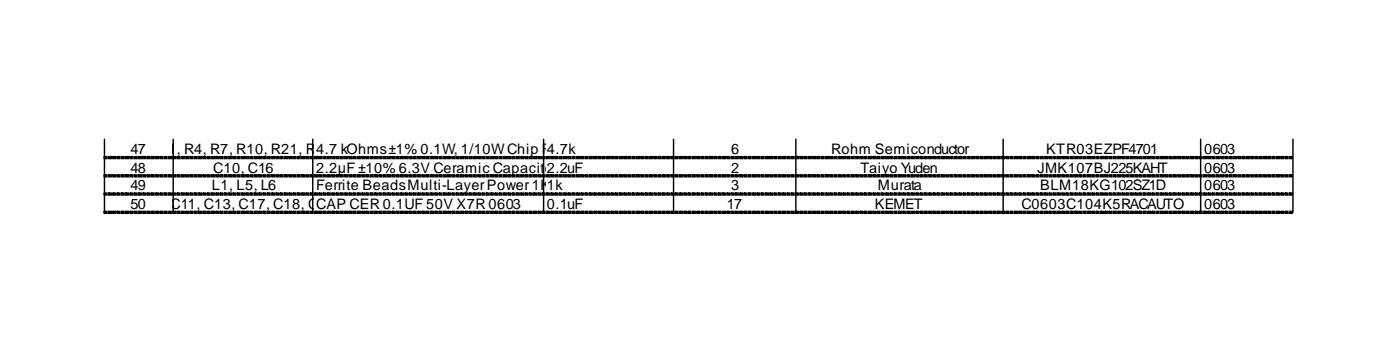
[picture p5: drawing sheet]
<svg xmlns="http://www.w3.org/2000/svg" width="260mm" height="66mm" viewBox="0 0 260 66" stroke-linecap="round" stroke-linejoin="round" font-family="sans-serif">
<defs><g id="words">
<g font-size="2.7">
<text x="24.2" y="28.5">47</text>
<text x="29.4" y="28.5">R1</text>
<text x="32.9" y="28.5">, R4, R7, R10, R21, R</text>
<text x="58.6" y="28.5">2.7 kOhms±1% 0.1W, 1/10WChip R4e.7ktor0603 (1608</text>
<text x="58.7" y="28.5">42</text>
<text x="104.1" y="28.5">sis</text>
<text x="125.6" y="28.5">Metric) A6utomotive AECR-Q20</text>
<text x="156.3" y="28.5">ohm0S,emih Voltage</text>
<text x="164.6" y="28.5">HigconductorThick</text>
<text x="186.3" y="28.5">Film</text>
<text x="194.3" y="28.5">KTR03EZPF4701</text>
<text x="223.6" y="28.5">0603</text>
<text x="24.2" y="32">48</text>
<text x="24.2" y="35.2">49</text>
<text x="39.3" y="35.2">L1, L5, L6</text>
<text x="39.6" y="32">C10, C16</text>
<text x="58.7" y="32">2.2µF ±10% 6.3V Ceramic Capacit</text>
<text x="58.7" y="35.2">Ferrite BeadsMulti-LayerPower1K1Okhm 25% 100MHz</text>
<text x="101.2" y="32">o2r.2uF</text>
<text x="104.1" y="32">X5R 0603 (1608 Metric)</text>
<text x="126.2" y="35.2">1A200m3Ohm DCR 0603 AutomMivraT/</text>
<text x="135.8" y="32">2</text>
<text x="159.8" y="32">Taiyo Yuden</text>
<text x="163.5" y="35.2">otue taR</text>
<text x="192.6" y="32">JMK107BJ225KAHT</text>
<text x="193.2" y="35.2">BLM18KG102SZ1D</text>
<text x="223.6" y="32">0603</text>
<text x="223.6" y="35.2">0603</text>
<text x="-.3" y="38.7">1, C4, C5, C6, C7, C85,0C9, C11, C13, C17, C18, CC9P CE,</text>
<text x="59.1" y="38.7">1A, C20RC02.1UC22,V 27, C24</text>
<text x="75.2" y="38.7">, F 50 CX3R 0603</text>
<text x="101.6" y="38.7">0.1uF</text>
<text x="135" y="38.7">17</text>
<text x="162.5" y="38.7">KEMET</text>
<text x="189.7" y="38.7">C0603C104K5RACAUTO</text>
<text x="223.6" y="38.7">0603</text>
</g>
</g></defs>
<g fill="#000" stroke="#000" stroke-width=".35">
<path d="M19.4 29.1h.4v.2h-.4zM20.2 29.1h.4v.2h-.4zM21 29.1h.4v.2h-.4zM21.8 29.1h.4v.2h-.4zM22.6 29.1h.4v.2h-.4zM23.4 29.1h.4v.2h-.4zM24.2 29.1h.4v.2h-.4zM25 29.1h.4v.2h-.4zM25.8 29.1h.4v.2h-.4zM26.6 29.1h.4v.2h-.4zM27.4 29.1h.4v.2h-.4zM28.2 29.1h.4v.2h-.4zM29 29.1h.4v.2h-.4zM29.8 29.1h.4v.2h-.4zM30.6 29.1h.4v.2h-.4zM31.4 29.1h.4v.2h-.4zM32.2 29.1h.4v.2h-.4zM33 29.1h.4v.2h-.4zM33.8 29.1h.4v.2h-.4zM34.6 29.1h.4v.2h-.4zM35.4 29.1h.4v.2h-.4zM36.2 29.1h.4v.2h-.4zM36.9 29.1h.5v.2h-.5zM37.8 29.1h.3v.2h-.3zM38.5 29.1h.5v.2h-.5zM39.3 29.1h.4v.2h-.4zM40.1 29.1h.5v.2h-.5zM40.9 29.1h.4v.2h-.4zM41.7 29.1h.4v.2h-.4zM42.5 29.1h.4v.2h-.4zM43.3 29.1h.4v.2h-.4zM44.1 29.1h.4v.2h-.4zM44.9 29.1h.4v.2h-.4zM45.7 29.1h.4v.2h-.4zM46.5 29.1h.4v.2h-.4zM47.3 29.1h.4v.2h-.4zM48.1 29.1h.4v.2h-.4zM48.9 29.1h.4v.2h-.4zM49.7 29.1h.4v.2h-.4zM50.5 29.1h.4v.2h-.4zM51.3 29.1h.4v.2h-.4zM52.1 29.1h.4v.2h-.4zM52.9 29.1h.4v.2h-.4zM53.7 29.1h.4v.2h-.4zM54.5 29.1h.4v.2h-.4zM55.3 29.1h.4v.2h-.4zM56.1 29.1h.4v.2h-.4zM56.9 29.1h.4v.2h-.4zM57.7 29.1h.4v.2h-.4zM58.5 29.1h.4v.2h-.4zM59.3 29.1h.4v.2h-.4zM60.1 29.1h.4v.2h-.4zM60.9 29.1h.4v.2h-.4zM61.7 29.1h.4v.2h-.4zM62.5 29.1h.4v.2h-.4zM63.3 29.1h.4v.2h-.4zM64.1 29.1h.4v.2h-.4zM64.9 29.1h.4v.2h-.4zM65.7 29.1h.4v.2h-.4zM66.5 29.1h.4v.2h-.4zM67.3 29.1h.4v.2h-.4zM68 29.1h.5v.2h-.5zM68.9 29.1h.3v.2h-.3zM69.6 29.1h.5v.2h-.5zM70.5 29.1h.3v.2h-.3zM71.2 29.1h.5v.2h-.5zM72 29.1h.4v.2h-.4zM72.8 29.1h.4v.2h-.4zM73.6 29.1h.4v.2h-.4zM74.4 29.1h.4v.2h-.4zM75.2 29.1h.4v.2h-.4zM76 29.1h.4v.2h-.4zM76.8 29.1h.4v.2h-.4zM77.6 29.1h.4v.2h-.4zM78.4 29.1h.4v.2h-.4zM79.2 29.1h.4v.2h-.4zM80 29.1h.4v.2h-.4zM80.8 29.1h.4v.2h-.4zM81.6 29.1h.4v.2h-.4zM82.4 29.1h.4v.2h-.4zM83.2 29.1h.4v.2h-.4zM84 29.1h.4v.2h-.4zM84.8 29.1h.4v.2h-.4zM85.6 29.1h.4v.2h-.4zM86.4 29.1h.4v.2h-.4zM87.2 29.1h.4v.2h-.4zM88 29.1h.4v.2h-.4zM88.8 29.1h.4v.2h-.4zM89.6 29.1h.4v.2h-.4zM90.4 29.1h.4v.2h-.4zM91.2 29.1h.4v.2h-.4zM92 29.1h.4v.2h-.4zM92.8 29.1h.4v.2h-.4zM93.6 29.1h.4v.2h-.4zM94.4 29.1h.4v.2h-.4zM95.2 29.1h.4v.2h-.4zM96 29.1h.4v.2h-.4zM96.8 29.1h.4v.2h-.4zM97.6 29.1h.4v.2h-.4zM98.4 29.1h.4v.2h-.4zM99.2 29.1h.4v.2h-.4zM100 29.1h.4v.2h-.4zM100.8 29.1h.4v.2h-.4zM101.6 29.1h.3v.2h-.3zM102.4 29.1h.4v.2h-.4zM103.1 29.1h.4v.2h-.4zM104 29.1h.3v.2h-.3zM104.7 29.1h.4v.2h-.4zM105.5 29.1h.4v.2h-.4zM106.3 29.1h.4v.2h-.4zM107.1 29.1h.4v.2h-.4zM107.9 29.1h.4v.2h-.4zM108.7 29.1h.4v.2h-.4zM109.5 29.1h.4v.2h-.4zM110.3 29.1h.4v.2h-.4zM111.1 29.1h.4v.2h-.4zM111.9 29.1h.4v.2h-.4zM112.7 29.1h.4v.2h-.4zM113.5 29.1h.4v.2h-.4zM114.3 29.1h.4v.2h-.4zM115.1 29.1h.4v.2h-.4zM115.9 29.1h.4v.2h-.4zM116.7 29.1h.4v.2h-.4zM117.5 29.1h.4v.2h-.4zM118.3 29.1h.4v.2h-.4zM119.1 29.1h.4v.2h-.4zM119.9 29.1h.4v.2h-.4zM120.7 29.1h.4v.2h-.4zM121.5 29.1h.4v.2h-.4zM122.3 29.1h.4v.2h-.4zM123.1 29.1h.4v.2h-.4zM123.9 29.1h.4v.2h-.4zM124.7 29.1h.4v.2h-.4zM125.5 29.1h.4v.2h-.4zM126.3 29.1h.4v.2h-.4zM127.1 29.1h.4v.2h-.4zM127.9 29.1h.4v.2h-.4zM128.7 29.1h.4v.2h-.4zM129.5 29.1h.4v.2h-.4zM130.3 29.1h.4v.2h-.4zM131.1 29.1h.4v.2h-.4zM131.9 29.1h.4v.2h-.4zM132.7 29.1h.4v.2h-.4zM133.5 29.1h.4v.2h-.4zM134.2 29.1h.5v.2h-.5zM135.1 29.1h.3v.2h-.3zM135.8 29.1h.5v.2h-.5zM136.6 29.1h.4v.2h-.4zM137.4 29.1h.4v.2h-.4zM138.2 29.1h.4v.2h-.4zM139 29.1h.4v.2h-.4zM139.8 29.1h.4v.2h-.4zM140.6 29.1h.4v.2h-.4zM141.4 29.1h.4v.2h-.4zM142.2 29.1h.4v.2h-.4zM143 29.1h.4v.2h-.4zM143.8 29.1h.4v.2h-.4zM144.6 29.1h.4v.2h-.4zM145.4 29.1h.4v.2h-.4zM146.2 29.1h.4v.2h-.4zM147 29.1h.4v.2h-.4zM147.8 29.1h.4v.2h-.4zM148.6 29.1h.4v.2h-.4zM149.4 29.1h.4v.2h-.4zM150.2 29.1h.4v.2h-.4zM151 29.1h.4v.2h-.4zM151.8 29.1h.4v.2h-.4zM152.6 29.1h.4v.2h-.4zM153.4 29.1h.4v.2h-.4zM154.2 29.1h.4v.2h-.4zM155 29.1h.4v.2h-.4zM155.8 29.1h.4v.2h-.4zM156.6 29.1h.4v.2h-.4zM157.4 29.1h.4v.2h-.4zM158.2 29.1h.4v.2h-.4zM159 29.1h.4v.2h-.4zM159.8 29.1h.4v.2h-.4zM160.6 29.1h.4v.2h-.4zM161.4 29.1h.4v.2h-.4zM162.2 29.1h.4v.2h-.4zM163 29.1h.4v.2h-.4zM163.8 29.1h.4v.2h-.4zM164.6 29.1h.4v.2h-.4zM165.3 29.1h.5v.2h-.5zM166.2 29.1h.3v.2h-.3zM166.9 29.1h.5v.2h-.5zM167.7 29.1h.4v.2h-.4zM168.5 29.1h.5v.2h-.5zM169.3 29.1h.4v.2h-.4zM170.1 29.1h.4v.2h-.4zM170.9 29.1h.4v.2h-.4zM171.7 29.1h.4v.2h-.4zM172.5 29.1h.4v.2h-.4zM173.3 29.1h.4v.2h-.4zM174.1 29.1h.4v.2h-.4zM174.9 29.1h.4v.2h-.4zM175.7 29.1h.4v.2h-.4zM176.5 29.1h.4v.2h-.4zM177.3 29.1h.4v.2h-.4zM178.1 29.1h.4v.2h-.4zM178.9 29.1h.4v.2h-.4zM179.7 29.1h.4v.2h-.4zM180.5 29.1h.4v.2h-.4zM181.3 29.1h.4v.2h-.4zM182.1 29.1h.4v.2h-.4zM182.9 29.1h.4v.2h-.4zM183.7 29.1h.4v.2h-.4zM184.5 29.1h.4v.2h-.4zM185.3 29.1h.4v.2h-.4zM186.1 29.1h.4v.2h-.4zM186.9 29.1h.4v.2h-.4zM187.7 29.1h.4v.2h-.4zM188.5 29.1h.4v.2h-.4zM189.3 29.1h.4v.2h-.4zM190.1 29.1h.4v.2h-.4zM190.9 29.1h.4v.2h-.4zM191.7 29.1h.4v.2h-.4zM192.5 29.1h.4v.2h-.4zM193.3 29.1h.4v.2h-.4zM194.1 29.1h.4v.2h-.4zM194.9 29.1h.4v.2h-.4zM195.7 29.1h.4v.2h-.4zM196.5 29.1h.4v.2h-.4zM197.3 29.1h.4v.2h-.4zM198.1 29.1h.4v.2h-.4zM198.9 29.1h.3v.2h-.3zM199.7 29.1h.4v.2h-.4zM200.4 29.1h.4v.2h-.4zM201.3 29.1h.3v.2h-.3zM202 29.1h.4v.2h-.4zM202.8 29.1h.4v.2h-.4zM203.6 29.1h.4v.2h-.4zM204.4 29.1h.4v.2h-.4zM205.2 29.1h.4v.2h-.4zM206 29.1h.4v.2h-.4zM206.8 29.1h.4v.2h-.4zM207.6 29.1h.4v.2h-.4zM208.4 29.1h.4v.2h-.4zM209.2 29.1h.4v.2h-.4zM210 29.1h.4v.2h-.4zM210.8 29.1h.4v.2h-.4zM211.6 29.1h.4v.2h-.4zM212.4 29.1h.4v.2h-.4zM213.2 29.1h.4v.2h-.4zM214 29.1h.4v.2h-.4zM214.8 29.1h.4v.2h-.4zM215.6 29.1h.4v.2h-.4zM216.4 29.1h.4v.2h-.4zM217.2 29.1h.4v.2h-.4zM218 29.1h.4v.2h-.4zM218.8 29.1h.4v.2h-.4zM219.6 29.1h.4v.2h-.4zM220.4 29.1h.4v.2h-.4zM221.2 29.1h.4v.2h-.4zM222 29.1h.4v.2h-.4zM222.8 29.1h.4v.2h-.4zM223.6 29.1h.4v.2h-.4zM224.4 29.1h.4v.2h-.4zM225.2 29.1h.4v.2h-.4zM226 29.1h.4v.2h-.4zM226.8 29.1h.4v.2h-.4zM227.6 29.1h.4v.2h-.4zM228.4 29.1h.4v.2h-.4zM229.2 29.1h.4v.2h-.4zM230 29.1h.4v.2h-.4zM230.8 29.1h.4v.2h-.4zM231.5 29.1h.5v.2h-.5zM232.4 29.1h.3v.2h-.3zM233.1 29.1h.5v.2h-.5zM233.9 29.1h.4v.2h-.4zM234.7 29.1h.4v.2h-.4zM235.5 29.1h.4v.2h-.4zM236.3 29.1h.4v.2h-.4zM237.1 29.1h.4v.2h-.4zM237.9 29.1h.4v.2h-.4zM238.7 29.1h.4v.2h-.4zM239.5 29.1h.4v.2h-.4z"/>
<path d="M19.4 32.5h.4v.2h-.4zM20.2 32.5h.4v.2h-.4zM21 32.5h.4v.2h-.4zM21.8 32.5h.4v.2h-.4zM22.6 32.5h.4v.2h-.4zM23.4 32.5h.4v.2h-.4zM24.2 32.5h.4v.2h-.4zM25 32.5h.4v.2h-.4zM25.8 32.5h.4v.2h-.4zM26.6 32.5h.4v.2h-.4zM27.4 32.5h.4v.2h-.4zM28.2 32.5h.4v.2h-.4zM29 32.5h.4v.2h-.4zM29.8 32.5h.4v.2h-.4zM30.6 32.5h.4v.2h-.4zM31.4 32.5h.4v.2h-.4zM32.2 32.5h.4v.2h-.4zM33 32.5h.4v.2h-.4zM33.8 32.5h.4v.2h-.4zM34.6 32.5h.4v.2h-.4zM35.4 32.5h.4v.2h-.4zM36.2 32.5h.4v.2h-.4zM36.9 32.5h.5v.2h-.5zM37.8 32.5h.3v.2h-.3zM38.5 32.5h.5v.2h-.5zM39.3 32.5h.4v.2h-.4zM40.1 32.5h.5v.2h-.5zM40.9 32.5h.4v.2h-.4zM41.7 32.5h.4v.2h-.4zM42.5 32.5h.4v.2h-.4zM43.3 32.5h.4v.2h-.4zM44.1 32.5h.4v.2h-.4zM44.9 32.5h.4v.2h-.4zM45.7 32.5h.4v.2h-.4zM46.5 32.5h.4v.2h-.4zM47.3 32.5h.4v.2h-.4zM48.1 32.5h.4v.2h-.4zM48.9 32.5h.4v.2h-.4zM49.7 32.5h.4v.2h-.4zM50.5 32.5h.4v.2h-.4zM51.3 32.5h.4v.2h-.4zM52.1 32.5h.4v.2h-.4zM52.9 32.5h.4v.2h-.4zM53.7 32.5h.4v.2h-.4zM54.5 32.5h.4v.2h-.4zM55.3 32.5h.4v.2h-.4zM56.1 32.5h.4v.2h-.4zM56.9 32.5h.4v.2h-.4zM57.7 32.5h.4v.2h-.4zM58.5 32.5h.4v.2h-.4zM59.3 32.5h.4v.2h-.4zM60.1 32.5h.4v.2h-.4zM60.9 32.5h.4v.2h-.4zM61.7 32.5h.4v.2h-.4zM62.5 32.5h.4v.2h-.4zM63.3 32.5h.4v.2h-.4zM64.1 32.5h.4v.2h-.4zM64.9 32.5h.4v.2h-.4zM65.7 32.5h.4v.2h-.4zM66.5 32.5h.4v.2h-.4zM67.3 32.5h.4v.2h-.4zM68 32.5h.5v.2h-.5zM68.9 32.5h.3v.2h-.3zM69.6 32.5h.5v.2h-.5zM70.5 32.5h.3v.2h-.3zM71.2 32.5h.5v.2h-.5zM72 32.5h.4v.2h-.4zM72.8 32.5h.4v.2h-.4zM73.6 32.5h.4v.2h-.4zM74.4 32.5h.4v.2h-.4zM75.2 32.5h.4v.2h-.4zM76 32.5h.4v.2h-.4zM76.8 32.5h.4v.2h-.4zM77.6 32.5h.4v.2h-.4zM78.4 32.5h.4v.2h-.4zM79.2 32.5h.4v.2h-.4zM80 32.5h.4v.2h-.4zM80.8 32.5h.4v.2h-.4zM81.6 32.5h.4v.2h-.4zM82.4 32.5h.4v.2h-.4zM83.2 32.5h.4v.2h-.4zM84 32.5h.4v.2h-.4zM84.8 32.5h.4v.2h-.4zM85.6 32.5h.4v.2h-.4zM86.4 32.5h.4v.2h-.4zM87.2 32.5h.4v.2h-.4zM88 32.5h.4v.2h-.4zM88.8 32.5h.4v.2h-.4zM89.6 32.5h.4v.2h-.4zM90.4 32.5h.4v.2h-.4zM91.2 32.5h.4v.2h-.4zM92 32.5h.4v.2h-.4zM92.8 32.5h.4v.2h-.4zM93.6 32.5h.4v.2h-.4zM94.4 32.5h.4v.2h-.4zM95.2 32.5h.4v.2h-.4zM96 32.5h.4v.2h-.4zM96.8 32.5h.4v.2h-.4zM97.6 32.5h.4v.2h-.4zM98.4 32.5h.4v.2h-.4zM99.2 32.5h.4v.2h-.4zM100 32.5h.4v.2h-.4zM100.8 32.5h.4v.2h-.4zM101.6 32.5h.3v.2h-.3zM102.4 32.5h.4v.2h-.4zM103.1 32.5h.4v.2h-.4zM104 32.5h.3v.2h-.3zM104.7 32.5h.4v.2h-.4zM105.5 32.5h.4v.2h-.4zM106.3 32.5h.4v.2h-.4zM107.1 32.5h.4v.2h-.4zM107.9 32.5h.4v.2h-.4zM108.7 32.5h.4v.2h-.4zM109.5 32.5h.4v.2h-.4zM110.3 32.5h.4v.2h-.4zM111.1 32.5h.4v.2h-.4zM111.9 32.5h.4v.2h-.4zM112.7 32.5h.4v.2h-.4zM113.5 32.5h.4v.2h-.4zM114.3 32.5h.4v.2h-.4zM115.1 32.5h.4v.2h-.4zM115.9 32.5h.4v.2h-.4zM116.7 32.5h.4v.2h-.4zM117.5 32.5h.4v.2h-.4zM118.3 32.5h.4v.2h-.4zM119.1 32.5h.4v.2h-.4zM119.9 32.5h.4v.2h-.4zM120.7 32.5h.4v.2h-.4zM121.5 32.5h.4v.2h-.4zM122.3 32.5h.4v.2h-.4zM123.1 32.5h.4v.2h-.4zM123.9 32.5h.4v.2h-.4zM124.7 32.5h.4v.2h-.4zM125.5 32.5h.4v.2h-.4zM126.3 32.5h.4v.2h-.4zM127.1 32.5h.4v.2h-.4zM127.9 32.5h.4v.2h-.4zM128.7 32.5h.4v.2h-.4zM129.5 32.5h.4v.2h-.4zM130.3 32.5h.4v.2h-.4zM131.1 32.5h.4v.2h-.4zM131.9 32.5h.4v.2h-.4zM132.7 32.5h.4v.2h-.4zM133.5 32.5h.4v.2h-.4zM134.2 32.5h.5v.2h-.5zM135.1 32.5h.3v.2h-.3zM135.8 32.5h.5v.2h-.5zM136.6 32.5h.4v.2h-.4zM137.4 32.5h.4v.2h-.4zM138.2 32.5h.4v.2h-.4zM139 32.5h.4v.2h-.4zM139.8 32.5h.4v.2h-.4zM140.6 32.5h.4v.2h-.4zM141.4 32.5h.4v.2h-.4zM142.2 32.5h.4v.2h-.4zM143 32.5h.4v.2h-.4zM143.8 32.5h.4v.2h-.4zM144.6 32.5h.4v.2h-.4zM145.4 32.5h.4v.2h-.4zM146.2 32.5h.4v.2h-.4zM147 32.5h.4v.2h-.4zM147.8 32.5h.4v.2h-.4zM148.6 32.5h.4v.2h-.4zM149.4 32.5h.4v.2h-.4zM150.2 32.5h.4v.2h-.4zM151 32.5h.4v.2h-.4zM151.8 32.5h.4v.2h-.4zM152.6 32.5h.4v.2h-.4zM153.4 32.5h.4v.2h-.4zM154.2 32.5h.4v.2h-.4zM155 32.5h.4v.2h-.4zM155.8 32.5h.4v.2h-.4zM156.6 32.5h.4v.2h-.4zM157.4 32.5h.4v.2h-.4zM158.2 32.5h.4v.2h-.4zM159 32.5h.4v.2h-.4zM159.8 32.5h.4v.2h-.4zM160.6 32.5h.4v.2h-.4zM161.4 32.5h.4v.2h-.4zM162.2 32.5h.4v.2h-.4zM163 32.5h.4v.2h-.4zM163.8 32.5h.4v.2h-.4zM164.6 32.5h.4v.2h-.4zM165.3 32.5h.5v.2h-.5zM166.2 32.5h.3v.2h-.3zM166.9 32.5h.5v.2h-.5zM167.7 32.5h.4v.2h-.4zM168.5 32.5h.5v.2h-.5zM169.3 32.5h.4v.2h-.4zM170.1 32.5h.4v.2h-.4zM170.9 32.5h.4v.2h-.4zM171.7 32.5h.4v.2h-.4zM172.5 32.5h.4v.2h-.4zM173.3 32.5h.4v.2h-.4zM174.1 32.5h.4v.2h-.4zM174.9 32.5h.4v.2h-.4zM175.7 32.5h.4v.2h-.4zM176.5 32.5h.4v.2h-.4zM177.3 32.5h.4v.2h-.4zM178.1 32.5h.4v.2h-.4zM178.9 32.5h.4v.2h-.4zM179.7 32.5h.4v.2h-.4zM180.5 32.5h.4v.2h-.4zM181.3 32.5h.4v.2h-.4zM182.1 32.5h.4v.2h-.4zM182.9 32.5h.4v.2h-.4zM183.7 32.5h.4v.2h-.4zM184.5 32.5h.4v.2h-.4zM185.3 32.5h.4v.2h-.4zM186.1 32.5h.4v.2h-.4zM186.9 32.5h.4v.2h-.4zM187.7 32.5h.4v.2h-.4zM188.5 32.5h.4v.2h-.4zM189.3 32.5h.4v.2h-.4zM190.1 32.5h.4v.2h-.4zM190.9 32.5h.4v.2h-.4zM191.7 32.5h.4v.2h-.4zM192.5 32.5h.4v.2h-.4zM193.3 32.5h.4v.2h-.4zM194.1 32.5h.4v.2h-.4zM194.9 32.5h.4v.2h-.4zM195.7 32.5h.4v.2h-.4zM196.5 32.5h.4v.2h-.4zM197.3 32.5h.4v.2h-.4zM198.1 32.5h.4v.2h-.4zM198.9 32.5h.3v.2h-.3zM199.7 32.5h.4v.2h-.4zM200.4 32.5h.4v.2h-.4zM201.3 32.5h.3v.2h-.3zM202 32.5h.4v.2h-.4zM202.8 32.5h.4v.2h-.4zM203.6 32.5h.4v.2h-.4zM204.4 32.5h.4v.2h-.4zM205.2 32.5h.4v.2h-.4zM206 32.5h.4v.2h-.4zM206.8 32.5h.4v.2h-.4zM207.6 32.5h.4v.2h-.4zM208.4 32.5h.4v.2h-.4zM209.2 32.5h.4v.2h-.4zM210 32.5h.4v.2h-.4zM210.8 32.5h.4v.2h-.4zM211.6 32.5h.4v.2h-.4zM212.4 32.5h.4v.2h-.4zM213.2 32.5h.4v.2h-.4zM214 32.5h.4v.2h-.4zM214.8 32.5h.4v.2h-.4zM215.6 32.5h.4v.2h-.4zM216.4 32.5h.4v.2h-.4zM217.2 32.5h.4v.2h-.4zM218 32.5h.4v.2h-.4zM218.8 32.5h.4v.2h-.4zM219.6 32.5h.4v.2h-.4zM220.4 32.5h.4v.2h-.4zM221.2 32.5h.4v.2h-.4zM222 32.5h.4v.2h-.4zM222.8 32.5h.4v.2h-.4zM223.6 32.5h.4v.2h-.4zM224.4 32.5h.4v.2h-.4zM225.2 32.5h.4v.2h-.4zM226 32.5h.4v.2h-.4zM226.8 32.5h.4v.2h-.4zM227.6 32.5h.4v.2h-.4zM228.4 32.5h.4v.2h-.4zM229.2 32.5h.4v.2h-.4zM230 32.5h.4v.2h-.4zM230.8 32.5h.4v.2h-.4zM231.5 32.5h.5v.2h-.5zM232.4 32.5h.3v.2h-.3zM233.1 32.5h.5v.2h-.5zM233.9 32.5h.4v.2h-.4zM234.7 32.5h.4v.2h-.4zM235.5 32.5h.4v.2h-.4zM236.3 32.5h.4v.2h-.4zM237.1 32.5h.4v.2h-.4zM237.9 32.5h.4v.2h-.4zM238.7 32.5h.4v.2h-.4zM239.5 32.5h.4v.2h-.4z"/>
<path d="M19.4 35.8h.4v.3h-.4zM20.2 35.8h.4v.3h-.4zM21 35.8h.4v.3h-.4zM21.8 35.8h.4v.3h-.4zM22.6 35.8h.4v.3h-.4zM23.4 35.8h.4v.3h-.4zM24.2 35.8h.4v.3h-.4zM25 35.8h.4v.3h-.4zM25.8 35.8h.4v.3h-.4zM26.6 35.8h.4v.3h-.4zM27.4 35.8h.4v.3h-.4zM28.2 35.8h.4v.3h-.4zM29 35.8h.4v.3h-.4zM29.8 35.8h.4v.3h-.4zM30.6 35.8h.4v.3h-.4zM31.4 35.8h.4v.3h-.4zM32.2 35.8h.4v.3h-.4zM33 35.8h.4v.3h-.4zM33.8 35.8h.4v.3h-.4zM34.6 35.8h.4v.3h-.4zM35.4 35.8h.4v.3h-.4zM36.2 35.8h.4v.3h-.4zM36.9 35.8h.5v.3h-.5zM37.8 35.8h.3v.3h-.3zM38.5 35.8h.5v.3h-.5zM39.3 35.8h.4v.3h-.4zM40.1 35.8h.5v.3h-.5zM40.9 35.8h.4v.3h-.4zM41.7 35.8h.4v.3h-.4zM42.5 35.8h.4v.3h-.4zM43.3 35.8h.4v.3h-.4zM44.1 35.8h.4v.3h-.4zM44.9 35.8h.4v.3h-.4zM45.7 35.8h.4v.3h-.4zM46.5 35.8h.4v.3h-.4zM47.3 35.8h.4v.3h-.4zM48.1 35.8h.4v.3h-.4zM48.9 35.8h.4v.3h-.4zM49.7 35.8h.4v.3h-.4zM50.5 35.8h.4v.3h-.4zM51.3 35.8h.4v.3h-.4zM52.1 35.8h.4v.3h-.4zM52.9 35.8h.4v.3h-.4zM53.7 35.8h.4v.3h-.4zM54.5 35.8h.4v.3h-.4zM55.3 35.8h.4v.3h-.4zM56.1 35.8h.4v.3h-.4zM56.9 35.8h.4v.3h-.4zM57.7 35.8h.4v.3h-.4zM58.5 35.8h.4v.3h-.4zM59.3 35.8h.4v.3h-.4zM60.1 35.8h.4v.3h-.4zM60.9 35.8h.4v.3h-.4zM61.7 35.8h.4v.3h-.4zM62.5 35.8h.4v.3h-.4zM63.3 35.8h.4v.3h-.4zM64.1 35.8h.4v.3h-.4zM64.9 35.8h.4v.3h-.4zM65.7 35.8h.4v.3h-.4zM66.5 35.8h.4v.3h-.4zM67.3 35.8h.4v.3h-.4zM68 35.8h.5v.3h-.5zM68.9 35.8h.3v.3h-.3zM69.6 35.8h.5v.3h-.5zM70.5 35.8h.3v.3h-.3zM71.2 35.8h.5v.3h-.5zM72 35.8h.4v.3h-.4zM72.8 35.8h.4v.3h-.4zM73.6 35.8h.4v.3h-.4zM74.4 35.8h.4v.3h-.4zM75.2 35.8h.4v.3h-.4zM76 35.8h.4v.3h-.4zM76.8 35.8h.4v.3h-.4zM77.6 35.8h.4v.3h-.4zM78.4 35.8h.4v.3h-.4zM79.2 35.8h.4v.3h-.4zM80 35.8h.4v.3h-.4zM80.8 35.8h.4v.3h-.4zM81.6 35.8h.4v.3h-.4zM82.4 35.8h.4v.3h-.4zM83.2 35.8h.4v.3h-.4zM84 35.8h.4v.3h-.4zM84.8 35.8h.4v.3h-.4zM85.6 35.8h.4v.3h-.4zM86.4 35.8h.4v.3h-.4zM87.2 35.8h.4v.3h-.4zM88 35.8h.4v.3h-.4zM88.8 35.8h.4v.3h-.4zM89.6 35.8h.4v.3h-.4zM90.4 35.8h.4v.3h-.4zM91.2 35.8h.4v.3h-.4zM92 35.8h.4v.3h-.4zM92.8 35.8h.4v.3h-.4zM93.6 35.8h.4v.3h-.4zM94.4 35.8h.4v.3h-.4zM95.2 35.8h.4v.3h-.4zM96 35.8h.4v.3h-.4zM96.8 35.8h.4v.3h-.4zM97.6 35.8h.4v.3h-.4zM98.4 35.8h.4v.3h-.4zM99.2 35.8h.4v.3h-.4zM100 35.8h.4v.3h-.4zM100.8 35.8h.4v.3h-.4zM101.6 35.8h.3v.3h-.3zM102.4 35.8h.4v.3h-.4zM103.1 35.8h.4v.3h-.4zM104 35.8h.3v.3h-.3zM104.7 35.8h.4v.3h-.4zM105.5 35.8h.4v.3h-.4zM106.3 35.8h.4v.3h-.4zM107.1 35.8h.4v.3h-.4zM107.9 35.8h.4v.3h-.4zM108.7 35.8h.4v.3h-.4zM109.5 35.8h.4v.3h-.4zM110.3 35.8h.4v.3h-.4zM111.1 35.8h.4v.3h-.4zM111.9 35.8h.4v.3h-.4zM112.7 35.8h.4v.3h-.4zM113.5 35.8h.4v.3h-.4zM114.3 35.8h.4v.3h-.4zM115.1 35.8h.4v.3h-.4zM115.9 35.8h.4v.3h-.4zM116.7 35.8h.4v.3h-.4zM117.5 35.8h.4v.3h-.4zM118.3 35.8h.4v.3h-.4zM119.1 35.8h.4v.3h-.4zM119.9 35.8h.4v.3h-.4zM120.7 35.8h.4v.3h-.4zM121.5 35.8h.4v.3h-.4zM122.3 35.8h.4v.3h-.4zM123.1 35.8h.4v.3h-.4zM123.9 35.8h.4v.3h-.4zM124.7 35.8h.4v.3h-.4zM125.5 35.8h.4v.3h-.4zM126.3 35.8h.4v.3h-.4zM127.1 35.8h.4v.3h-.4zM127.9 35.8h.4v.3h-.4zM128.7 35.8h.4v.3h-.4zM129.5 35.8h.4v.3h-.4zM130.3 35.8h.4v.3h-.4zM131.1 35.8h.4v.3h-.4zM131.9 35.8h.4v.3h-.4zM132.7 35.8h.4v.3h-.4zM133.5 35.8h.4v.3h-.4zM134.2 35.8h.5v.3h-.5zM135.1 35.8h.3v.3h-.3zM135.8 35.8h.5v.3h-.5zM136.6 35.8h.4v.3h-.4zM137.4 35.8h.4v.3h-.4zM138.2 35.8h.4v.3h-.4zM139 35.8h.4v.3h-.4zM139.8 35.8h.4v.3h-.4zM140.6 35.8h.4v.3h-.4zM141.4 35.8h.4v.3h-.4zM142.2 35.8h.4v.3h-.4zM143 35.8h.4v.3h-.4zM143.8 35.8h.4v.3h-.4zM144.6 35.8h.4v.3h-.4zM145.4 35.8h.4v.3h-.4zM146.2 35.8h.4v.3h-.4zM147 35.8h.4v.3h-.4zM147.8 35.8h.4v.3h-.4zM148.6 35.8h.4v.3h-.4zM149.4 35.8h.4v.3h-.4zM150.2 35.8h.4v.3h-.4zM151 35.8h.4v.3h-.4zM151.8 35.8h.4v.3h-.4zM152.6 35.8h.4v.3h-.4zM153.4 35.8h.4v.3h-.4zM154.2 35.8h.4v.3h-.4zM155 35.8h.4v.3h-.4zM155.8 35.8h.4v.3h-.4zM156.6 35.8h.4v.3h-.4zM157.4 35.8h.4v.3h-.4zM158.2 35.8h.4v.3h-.4zM159 35.8h.4v.3h-.4zM159.8 35.8h.4v.3h-.4zM160.6 35.8h.4v.3h-.4zM161.4 35.8h.4v.3h-.4zM162.2 35.8h.4v.3h-.4zM163 35.8h.4v.3h-.4zM163.8 35.8h.4v.3h-.4zM164.6 35.8h.4v.3h-.4zM165.3 35.8h.5v.3h-.5zM166.2 35.8h.3v.3h-.3zM166.9 35.8h.5v.3h-.5zM167.7 35.8h.4v.3h-.4zM168.5 35.8h.5v.3h-.5zM169.3 35.8h.4v.3h-.4zM170.1 35.8h.4v.3h-.4zM170.9 35.8h.4v.3h-.4zM171.7 35.8h.4v.3h-.4zM172.5 35.8h.4v.3h-.4zM173.3 35.8h.4v.3h-.4zM174.1 35.8h.4v.3h-.4zM174.9 35.8h.4v.3h-.4zM175.7 35.8h.4v.3h-.4zM176.5 35.8h.4v.3h-.4zM177.3 35.8h.4v.3h-.4zM178.1 35.8h.4v.3h-.4zM178.9 35.8h.4v.3h-.4zM179.7 35.8h.4v.3h-.4zM180.5 35.8h.4v.3h-.4zM181.3 35.8h.4v.3h-.4zM182.1 35.8h.4v.3h-.4zM182.9 35.8h.4v.3h-.4zM183.7 35.8h.4v.3h-.4zM184.5 35.8h.4v.3h-.4zM185.3 35.8h.4v.3h-.4zM186.1 35.8h.4v.3h-.4zM186.9 35.8h.4v.3h-.4zM187.7 35.8h.4v.3h-.4zM188.5 35.8h.4v.3h-.4zM189.3 35.8h.4v.3h-.4zM190.1 35.8h.4v.3h-.4zM190.9 35.8h.4v.3h-.4zM191.7 35.8h.4v.3h-.4zM192.5 35.8h.4v.3h-.4zM193.3 35.8h.4v.3h-.4zM194.1 35.8h.4v.3h-.4zM194.9 35.8h.4v.3h-.4zM195.7 35.8h.4v.3h-.4zM196.5 35.8h.4v.3h-.4zM197.3 35.8h.4v.3h-.4zM198.1 35.8h.4v.3h-.4zM198.9 35.8h.3v.3h-.3zM199.7 35.8h.4v.3h-.4zM200.4 35.8h.4v.3h-.4zM201.3 35.8h.3v.3h-.3zM202 35.8h.4v.3h-.4zM202.8 35.8h.4v.3h-.4zM203.6 35.8h.4v.3h-.4zM204.4 35.8h.4v.3h-.4zM205.2 35.8h.4v.3h-.4zM206 35.8h.4v.3h-.4zM206.8 35.8h.4v.3h-.4zM207.6 35.8h.4v.3h-.4zM208.4 35.8h.4v.3h-.4zM209.2 35.8h.4v.3h-.4zM210 35.8h.4v.3h-.4zM210.8 35.8h.4v.3h-.4zM211.6 35.8h.4v.3h-.4zM212.4 35.8h.4v.3h-.4zM213.2 35.8h.4v.3h-.4zM214 35.8h.4v.3h-.4zM214.8 35.8h.4v.3h-.4zM215.6 35.8h.4v.3h-.4zM216.4 35.8h.4v.3h-.4zM217.2 35.8h.4v.3h-.4zM218 35.8h.4v.3h-.4zM218.8 35.8h.4v.3h-.4zM219.6 35.8h.4v.3h-.4zM220.4 35.8h.4v.3h-.4zM221.2 35.8h.4v.3h-.4zM222 35.8h.4v.3h-.4zM222.8 35.8h.4v.3h-.4zM223.6 35.8h.4v.3h-.4zM224.4 35.8h.4v.3h-.4zM225.2 35.8h.4v.3h-.4zM226 35.8h.4v.3h-.4zM226.8 35.8h.4v.3h-.4zM227.6 35.8h.4v.3h-.4zM228.4 35.8h.4v.3h-.4zM229.2 35.8h.4v.3h-.4zM230 35.8h.4v.3h-.4zM230.8 35.8h.4v.3h-.4zM231.5 35.8h.5v.3h-.5zM232.4 35.8h.3v.3h-.3zM233.1 35.8h.5v.3h-.5zM233.9 35.8h.4v.3h-.4zM234.7 35.8h.4v.3h-.4zM235.5 35.8h.4v.3h-.4zM236.3 35.8h.4v.3h-.4zM237.1 35.8h.4v.3h-.4zM237.9 35.8h.4v.3h-.4zM238.7 35.8h.4v.3h-.4zM239.5 35.8h.4v.3h-.4z"/>
<path d="M19.4 39.2h.4v.3h-.4zM20.2 39.2h.4v.3h-.4zM21 39.2h.4v.3h-.4zM21.8 39.2h.4v.3h-.4zM22.6 39.2h.4v.3h-.4zM23.4 39.2h.4v.3h-.4zM24.2 39.2h.4v.3h-.4zM25 39.2h.4v.3h-.4zM25.8 39.2h.4v.3h-.4zM26.6 39.2h.4v.3h-.4zM27.4 39.2h.4v.3h-.4zM28.2 39.2h.4v.3h-.4zM29 39.2h.4v.3h-.4zM29.8 39.2h.4v.3h-.4zM30.6 39.2h.4v.3h-.4zM31.4 39.2h.4v.3h-.4zM32.2 39.2h.4v.3h-.4zM33 39.2h.4v.3h-.4zM33.8 39.2h.4v.3h-.4zM34.6 39.2h.4v.3h-.4zM35.4 39.2h.4v.3h-.4zM36.2 39.2h.4v.3h-.4zM36.9 39.2h.5v.3h-.5zM37.8 39.2h.3v.3h-.3zM38.5 39.2h.5v.3h-.5zM39.3 39.2h.4v.3h-.4zM40.1 39.2h.5v.3h-.5zM40.9 39.2h.4v.3h-.4zM41.7 39.2h.4v.3h-.4zM42.5 39.2h.4v.3h-.4zM43.3 39.2h.4v.3h-.4zM44.1 39.2h.4v.3h-.4zM44.9 39.2h.4v.3h-.4zM45.7 39.2h.4v.3h-.4zM46.5 39.2h.4v.3h-.4zM47.3 39.2h.4v.3h-.4zM48.1 39.2h.4v.3h-.4zM48.9 39.2h.4v.3h-.4zM49.7 39.2h.4v.3h-.4zM50.5 39.2h.4v.3h-.4zM51.3 39.2h.4v.3h-.4zM52.1 39.2h.4v.3h-.4zM52.9 39.2h.4v.3h-.4zM53.7 39.2h.4v.3h-.4zM54.5 39.2h.4v.3h-.4zM55.3 39.2h.4v.3h-.4zM56.1 39.2h.4v.3h-.4zM56.9 39.2h.4v.3h-.4zM57.7 39.2h.4v.3h-.4zM58.5 39.2h.4v.3h-.4zM59.3 39.2h.4v.3h-.4zM60.1 39.2h.4v.3h-.4zM60.9 39.2h.4v.3h-.4zM61.7 39.2h.4v.3h-.4zM62.5 39.2h.4v.3h-.4zM63.3 39.2h.4v.3h-.4zM64.1 39.2h.4v.3h-.4zM64.9 39.2h.4v.3h-.4zM65.7 39.2h.4v.3h-.4zM66.5 39.2h.4v.3h-.4zM67.3 39.2h.4v.3h-.4zM68 39.2h.5v.3h-.5zM68.9 39.2h.3v.3h-.3zM69.6 39.2h.5v.3h-.5zM70.5 39.2h.3v.3h-.3zM71.2 39.2h.5v.3h-.5zM72 39.2h.4v.3h-.4zM72.8 39.2h.4v.3h-.4zM73.6 39.2h.4v.3h-.4zM74.4 39.2h.4v.3h-.4zM75.2 39.2h.4v.3h-.4zM76 39.2h.4v.3h-.4zM76.8 39.2h.4v.3h-.4zM77.6 39.2h.4v.3h-.4zM78.4 39.2h.4v.3h-.4zM79.2 39.2h.4v.3h-.4zM80 39.2h.4v.3h-.4zM80.8 39.2h.4v.3h-.4zM81.6 39.2h.4v.3h-.4zM82.4 39.2h.4v.3h-.4zM83.2 39.2h.4v.3h-.4zM84 39.2h.4v.3h-.4zM84.8 39.2h.4v.3h-.4zM85.6 39.2h.4v.3h-.4zM86.4 39.2h.4v.3h-.4zM87.2 39.2h.4v.3h-.4zM88 39.2h.4v.3h-.4zM88.8 39.2h.4v.3h-.4zM89.6 39.2h.4v.3h-.4zM90.4 39.2h.4v.3h-.4zM91.2 39.2h.4v.3h-.4zM92 39.2h.4v.3h-.4zM92.8 39.2h.4v.3h-.4zM93.6 39.2h.4v.3h-.4zM94.4 39.2h.4v.3h-.4zM95.2 39.2h.4v.3h-.4zM96 39.2h.4v.3h-.4zM96.8 39.2h.4v.3h-.4zM97.6 39.2h.4v.3h-.4zM98.4 39.2h.4v.3h-.4zM99.2 39.2h.4v.3h-.4zM100 39.2h.4v.3h-.4zM100.8 39.2h.4v.3h-.4zM101.6 39.2h.3v.3h-.3zM102.4 39.2h.4v.3h-.4zM103.1 39.2h.4v.3h-.4zM104 39.2h.3v.3h-.3zM104.7 39.2h.4v.3h-.4zM105.5 39.2h.4v.3h-.4zM106.3 39.2h.4v.3h-.4zM107.1 39.2h.4v.3h-.4zM107.9 39.2h.4v.3h-.4zM108.7 39.2h.4v.3h-.4zM109.5 39.2h.4v.3h-.4zM110.3 39.2h.4v.3h-.4zM111.1 39.2h.4v.3h-.4zM111.9 39.2h.4v.3h-.4zM112.7 39.2h.4v.3h-.4zM113.5 39.2h.4v.3h-.4zM114.3 39.2h.4v.3h-.4zM115.1 39.2h.4v.3h-.4zM115.9 39.2h.4v.3h-.4zM116.7 39.2h.4v.3h-.4zM117.5 39.2h.4v.3h-.4zM118.3 39.2h.4v.3h-.4zM119.1 39.2h.4v.3h-.4zM119.9 39.2h.4v.3h-.4zM120.7 39.2h.4v.3h-.4zM121.5 39.2h.4v.3h-.4zM122.3 39.2h.4v.3h-.4zM123.1 39.2h.4v.3h-.4zM123.9 39.2h.4v.3h-.4zM124.7 39.2h.4v.3h-.4zM125.5 39.2h.4v.3h-.4zM126.3 39.2h.4v.3h-.4zM127.1 39.2h.4v.3h-.4zM127.9 39.2h.4v.3h-.4zM128.7 39.2h.4v.3h-.4zM129.5 39.2h.4v.3h-.4zM130.3 39.2h.4v.3h-.4zM131.1 39.2h.4v.3h-.4zM131.9 39.2h.4v.3h-.4zM132.7 39.2h.4v.3h-.4zM133.5 39.2h.4v.3h-.4zM134.2 39.2h.5v.3h-.5zM135.1 39.2h.3v.3h-.3zM135.8 39.2h.5v.3h-.5zM136.6 39.2h.4v.3h-.4zM137.4 39.2h.4v.3h-.4zM138.2 39.2h.4v.3h-.4zM139 39.2h.4v.3h-.4zM139.8 39.2h.4v.3h-.4zM140.6 39.2h.4v.3h-.4zM141.4 39.2h.4v.3h-.4zM142.2 39.2h.4v.3h-.4zM143 39.2h.4v.3h-.4zM143.8 39.2h.4v.3h-.4zM144.6 39.2h.4v.3h-.4zM145.4 39.2h.4v.3h-.4zM146.2 39.2h.4v.3h-.4zM147 39.2h.4v.3h-.4zM147.8 39.2h.4v.3h-.4zM148.6 39.2h.4v.3h-.4zM149.4 39.2h.4v.3h-.4zM150.2 39.2h.4v.3h-.4zM151 39.2h.4v.3h-.4zM151.8 39.2h.4v.3h-.4zM152.6 39.2h.4v.3h-.4zM153.4 39.2h.4v.3h-.4zM154.2 39.2h.4v.3h-.4zM155 39.2h.4v.3h-.4zM155.8 39.2h.4v.3h-.4zM156.6 39.2h.4v.3h-.4zM157.4 39.2h.4v.3h-.4zM158.2 39.2h.4v.3h-.4zM159 39.2h.4v.3h-.4zM159.8 39.2h.4v.3h-.4zM160.6 39.2h.4v.3h-.4zM161.4 39.2h.4v.3h-.4zM162.2 39.2h.4v.3h-.4zM163 39.2h.4v.3h-.4zM163.8 39.2h.4v.3h-.4zM164.6 39.2h.4v.3h-.4zM165.3 39.2h.5v.3h-.5zM166.2 39.2h.3v.3h-.3zM166.9 39.2h.5v.3h-.5zM167.7 39.2h.4v.3h-.4zM168.5 39.2h.5v.3h-.5zM169.3 39.2h.4v.3h-.4zM170.1 39.2h.4v.3h-.4zM170.9 39.2h.4v.3h-.4zM171.7 39.2h.4v.3h-.4zM172.5 39.2h.4v.3h-.4zM173.3 39.2h.4v.3h-.4zM174.1 39.2h.4v.3h-.4zM174.9 39.2h.4v.3h-.4zM175.7 39.2h.4v.3h-.4zM176.5 39.2h.4v.3h-.4zM177.3 39.2h.4v.3h-.4zM178.1 39.2h.4v.3h-.4zM178.9 39.2h.4v.3h-.4zM179.7 39.2h.4v.3h-.4zM180.5 39.2h.4v.3h-.4zM181.3 39.2h.4v.3h-.4zM182.1 39.2h.4v.3h-.4zM182.9 39.2h.4v.3h-.4zM183.7 39.2h.4v.3h-.4zM184.5 39.2h.4v.3h-.4zM185.3 39.2h.4v.3h-.4zM186.1 39.2h.4v.3h-.4zM186.9 39.2h.4v.3h-.4zM187.7 39.2h.4v.3h-.4zM188.5 39.2h.4v.3h-.4zM189.3 39.2h.4v.3h-.4zM190.1 39.2h.4v.3h-.4zM190.9 39.2h.4v.3h-.4zM191.7 39.2h.4v.3h-.4zM192.5 39.2h.4v.3h-.4zM193.3 39.2h.4v.3h-.4zM194.1 39.2h.4v.3h-.4zM194.9 39.2h.4v.3h-.4zM195.7 39.2h.4v.3h-.4zM196.5 39.2h.4v.3h-.4zM197.3 39.2h.4v.3h-.4zM198.1 39.2h.4v.3h-.4zM198.9 39.2h.3v.3h-.3zM199.7 39.2h.4v.3h-.4zM200.4 39.2h.4v.3h-.4zM201.3 39.2h.3v.3h-.3zM202 39.2h.4v.3h-.4zM202.8 39.2h.4v.3h-.4zM203.6 39.2h.4v.3h-.4zM204.4 39.2h.4v.3h-.4zM205.2 39.2h.4v.3h-.4zM206 39.2h.4v.3h-.4zM206.8 39.2h.4v.3h-.4zM207.6 39.2h.4v.3h-.4zM208.4 39.2h.4v.3h-.4zM209.2 39.2h.4v.3h-.4zM210 39.2h.4v.3h-.4zM210.8 39.2h.4v.3h-.4zM211.6 39.2h.4v.3h-.4zM212.4 39.2h.4v.3h-.4zM213.2 39.2h.4v.3h-.4zM214 39.2h.4v.3h-.4zM214.8 39.2h.4v.3h-.4zM215.6 39.2h.4v.3h-.4zM216.4 39.2h.4v.3h-.4zM217.2 39.2h.4v.3h-.4zM218 39.2h.4v.3h-.4zM218.8 39.2h.4v.3h-.4zM219.6 39.2h.4v.3h-.4zM220.4 39.2h.4v.3h-.4zM221.2 39.2h.4v.3h-.4zM222 39.2h.4v.3h-.4zM222.8 39.2h.4v.3h-.4zM223.6 39.2h.4v.3h-.4zM224.4 39.2h.4v.3h-.4zM225.2 39.2h.4v.3h-.4zM226 39.2h.4v.3h-.4zM226.8 39.2h.4v.3h-.4zM227.6 39.2h.4v.3h-.4zM228.4 39.2h.4v.3h-.4zM229.2 39.2h.4v.3h-.4zM230 39.2h.4v.3h-.4zM230.8 39.2h.4v.3h-.4zM231.5 39.2h.5v.3h-.5zM232.4 39.2h.3v.3h-.3zM233.1 39.2h.5v.3h-.5zM233.9 39.2h.4v.3h-.4zM234.7 39.2h.4v.3h-.4zM235.5 39.2h.4v.3h-.4zM236.3 39.2h.4v.3h-.4zM237.1 39.2h.4v.3h-.4zM237.9 39.2h.4v.3h-.4zM238.7 39.2h.4v.3h-.4zM239.5 39.2h.4v.3h-.4z"/>
</g>
<path d="M19.4 25.8v13.6M32.2 25.8v13.6M58.1 25.8v13.6M101 25.8v13.6M125.1 25.8v13.6M147.8 25.8v13.6M186.3 25.8v13.6M223 25.8v13.6M240.1 25.8v13.6" fill="none" stroke="#000" stroke-width=".27"/>
<use href="#words"/>
</svg>
